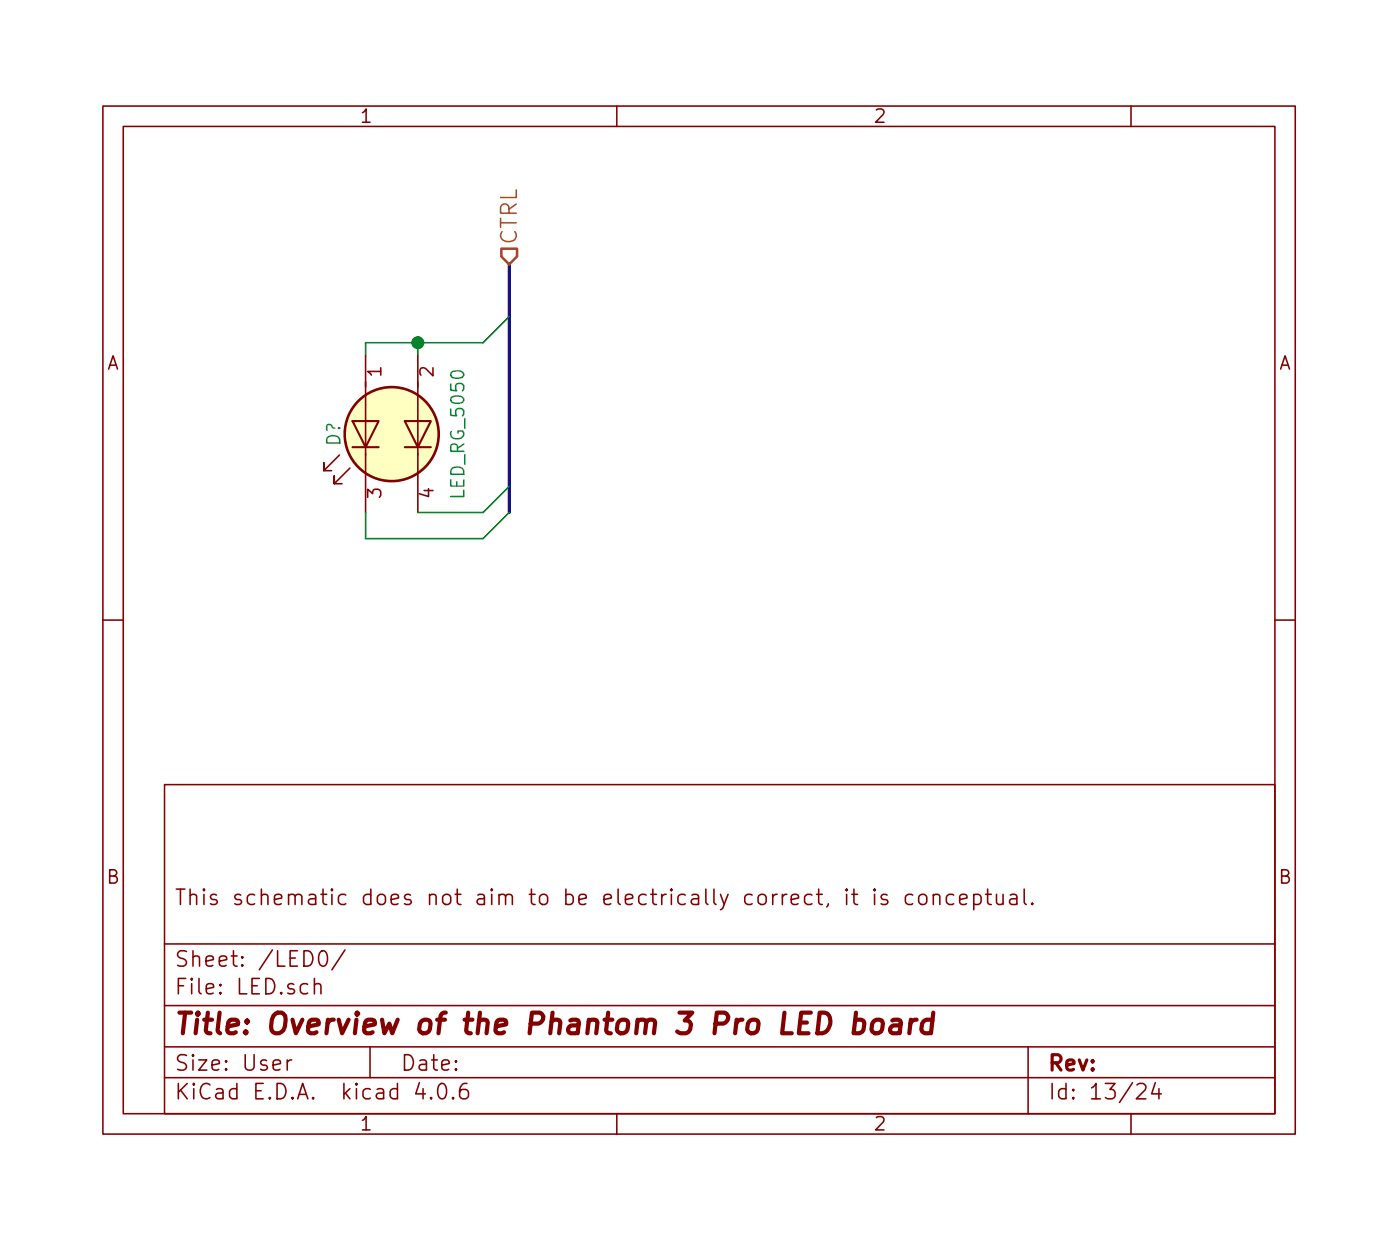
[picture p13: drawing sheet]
<svg xmlns="http://www.w3.org/2000/svg" width="136mm" height="120mm" viewBox="0 0 136 120" stroke-linecap="round" stroke-linejoin="round" font-family="sans-serif">
<defs><g id="words">
<text font-size="2.8" fill="#840000" x="17" y="100.6">Title: Overview of the Phantom 3 Pro LED board</text>
<text font-size="2.1" fill="#848400" x="50.3" y="23.8" transform="rotate(-90 50.3 23.8)">CTRL</text>
<g font-size="2.1" fill="#840000">
<text x="17" y="88">This schematic does not aim to be electrically correct, it is conceptual.</text>
<text x="17" y="94">Sheet: /LED0/</text>
<text x="17" y="96.7">File: LED.sch</text>
<text x="17" y="106.9">KiCad E.D.A. kicad 4.0.6</text>
<text x="17" y="104.1">Size: User</text>
<text x="39" y="104.1">Date:</text>
<text x="102" y="104.1">Rev:</text>
<text x="102" y="106.9">Id: 13/24</text>
</g>
<g font-size="1.8" fill="#840000">
<text x="35" y="11.9">1</text>
<text x="85" y="11.9">2</text>
<text x="10.4" y="35.9">A</text>
<text x="124.4" y="35.9">A</text>
<text x="37.1" y="36.6" transform="rotate(-90 37.1 36.6)">1</text>
<text x="42.2" y="36.6" transform="rotate(-90 42.2 36.6)">2</text>
<text x="37.1" y="48.4" transform="rotate(-90 37.1 48.4)">3</text>
<text x="42.2" y="48.4" transform="rotate(-90 42.2 48.4)">4</text>
<text x="10.4" y="85.9">B</text>
<text x="124.4" y="85.9">B</text>
<text x="35" y="109.9">1</text>
<text x="85" y="109.9">2</text>
</g>
<g font-size="1.8" fill="#008484">
<text x="33.1" y="43.4" transform="rotate(-90 33.1 43.4)">D?</text>
<text x="45.2" y="48.3" transform="rotate(-90 45.2 48.3)">LED_RG_5050</text>
</g>
</g></defs>
<g fill="none" stroke="#840000" stroke-width=".15">
<path d="M10 10.3h116v100h-116zM12 12.3h112v96h-112zM60 10.3v2M110 10.3v2M35.6 34.6v15.2M40.6 34.6v15.2M33 44.2l-1.5 1.6v-.8v.8h.8M34 45.5l-1.5 1.5v-.7v.7h.8M10 60.3h2M16 76.3h108v32h-108zM124 60.3h2M16 97.8h108"/>
<path d="M16 91.8h108M30.6 95.8a.38 .38 0 0 1 .6 .1v.7M30.6 95.2v1.4M31.1 92.6a.35 .35 0 0 1 .4-.1 .35 .35 0 0 1 .3 .2 .88 .88 0 0 1-.3 1.3h-.2a.9 .9 0 0 1-.2-1.4zM33.6 92.4l-1.3 1.9M82.3 86.5v.1l.1-.1h-.1v.1M82.3 87v1M82.9 87h.5M83.1 86.5v1.3l.2 .2h.1M85.1 86.5h-.1l.1 .1v-.1v.1M85.1 87v1M86.3 87a.37 .37 0 0 0-.6 .2v.1a.54 .54 0 0 0 .6 .2l.1 .2-.1 .2-.2 .1-.4-.1"/>
<path d="M88.8 87h-.5l-.2 .3v.5l.2 .2 .5-.1M89.4 87.1a.41 .41 0 0 1 .7 .2v.4a.41 .41 0 0 1-.3 .3 .41 .41 0 0 1-.4-.3zM90.8 87.1a.38 .38 0 0 1 .6 .1v.8M90.8 87v1M92.8 87h-.5l-.3 .3 .1 .5 .2 .2 .5-.1M93.3 87.5l.8-.2-.1-.3h-.4l-.3 .2v.6l.1 .1 .2 .1 .4-.1M94.7 87a.48 .48 0 0 1 .7 .1v.2v.5a.48 .48 0 0 1-.7 .1M94.7 87v1.5M95.9 87h.5M96.1 86.5v1.3l.2 .2h.1M96.9 87v.8l.1 .1a.4 .4 0 0 0 .6-.1M97.6 87v1"/>
<path d="M98.3 87h.1h.5v1M98.9 87.3l-.5 .1-.2 .2 .1 .3 .1 .1 .5-.1M99.6 86.5v1.3l.2 .2M100.4 87.8l.1 .1-.1 .1-.1-.1 .1-.1v.2M16 104.8h108M16 101.8h108M27.9 103.1v1M28.4 103.1l-.3 .1-.2 .2M36 101.8v3M40.8 105.3l-.4 1.1h1M41.9 106.7l.1 .1-.1 .1v-.1v-.1v.2M42.7 105.5a.35 .35 0 0 1 .4-.1 .35 .35 0 0 1 .3 .2 .88 .88 0 0 1-.3 1.3h-.2a.9 .9 0 0 1-.2-1.4z"/>
<path d="M44.1 106.7v.1v.1l-.1-.1 .1-.1v.2M45.4 105.4a.59 .59 0 0 0-.7 .6v.6l.1 .1 .2 .2h.3l.2-.2 .1-.5-.2-.2-.4-.1-.3 .3M60 108.3v2M100 101.8v6.5M110 108.3v2M110.6 105.5l.2-.1h.5a.37 .37 0 0 1 .1 .6l-.9 .9h1M112.4 105.3l-.4 1.1h1M112.7 105.9v1"/>
</g>
<path d="M83.2 99.2a.65 .65 0 0 1 .8 .1l.1 .2-.2 .8a.67 .67 0 0 1-.9 .1M83.3 98.5l-.3 2M85 99.3a.51 .51 0 0 1 .5-.2 .51 .51 0 0 1 .4 .4l-.1 .6a.54 .54 0 0 1-.5 .4 .54 .54 0 0 1-.5-.4v-.6zM86.8 99.2h.2h.6v.2l-.1 1.1M87.6 99.6l-.2 .1h-.5a.4 .4 0 0 0-.3 .4 .4 .4 0 0 0 .2 .4h.5l.2-.1M88.6 99.2l-.2 1.3M89.2 99.2a.54 .54 0 0 0-.7 .3M90.7 99.2a.7 .7 0 0 0-1 .3l-.1 .6 .1 .2 .3 .2h.3l.3-.1M90.8 98.5l-.2 2" fill="none" stroke="#840000" stroke-width=".41"/>
<path d="M49.5 25.7v24.1" fill="none" stroke="#000084" stroke-width=".3"/>
<path d="M48.8 24.2h1.5v.7l-.8 .8-.7-.8z" fill="none" stroke="#848400" stroke-width=".25"/>
<path d="M40.6 33.3v1.3M49.5 30.8l-2.5 2.5h-11.4v1.3M35.6 49.8v2.6h11.4l2.5-2.6M49.5 47.3l-2.5 2.5h-6.4" fill="none" stroke="#008400" stroke-width=".15"/>
<circle cx="40.6" cy="33.3" r=".51" fill="#008400" stroke="#008400" stroke-width=".25"/>
<circle cx="38.1" cy="42.2" r="4.6" fill="#ffffc2" stroke="#ffffc2" stroke-width=".1"/>
<circle cx="38.1" cy="42.2" r="4.6" fill="none" stroke="#840000" stroke-width=".25"/>
<path d="M34.3 40.9h2.5l-1.2 2.6zM34.3 43.5h2.5M39.4 40.9h2.5l-1.3 2.6zM39.4 43.5h2.5" fill="none" stroke="#840000" stroke-width=".2"/>
<use href="#words"/>
</svg>
